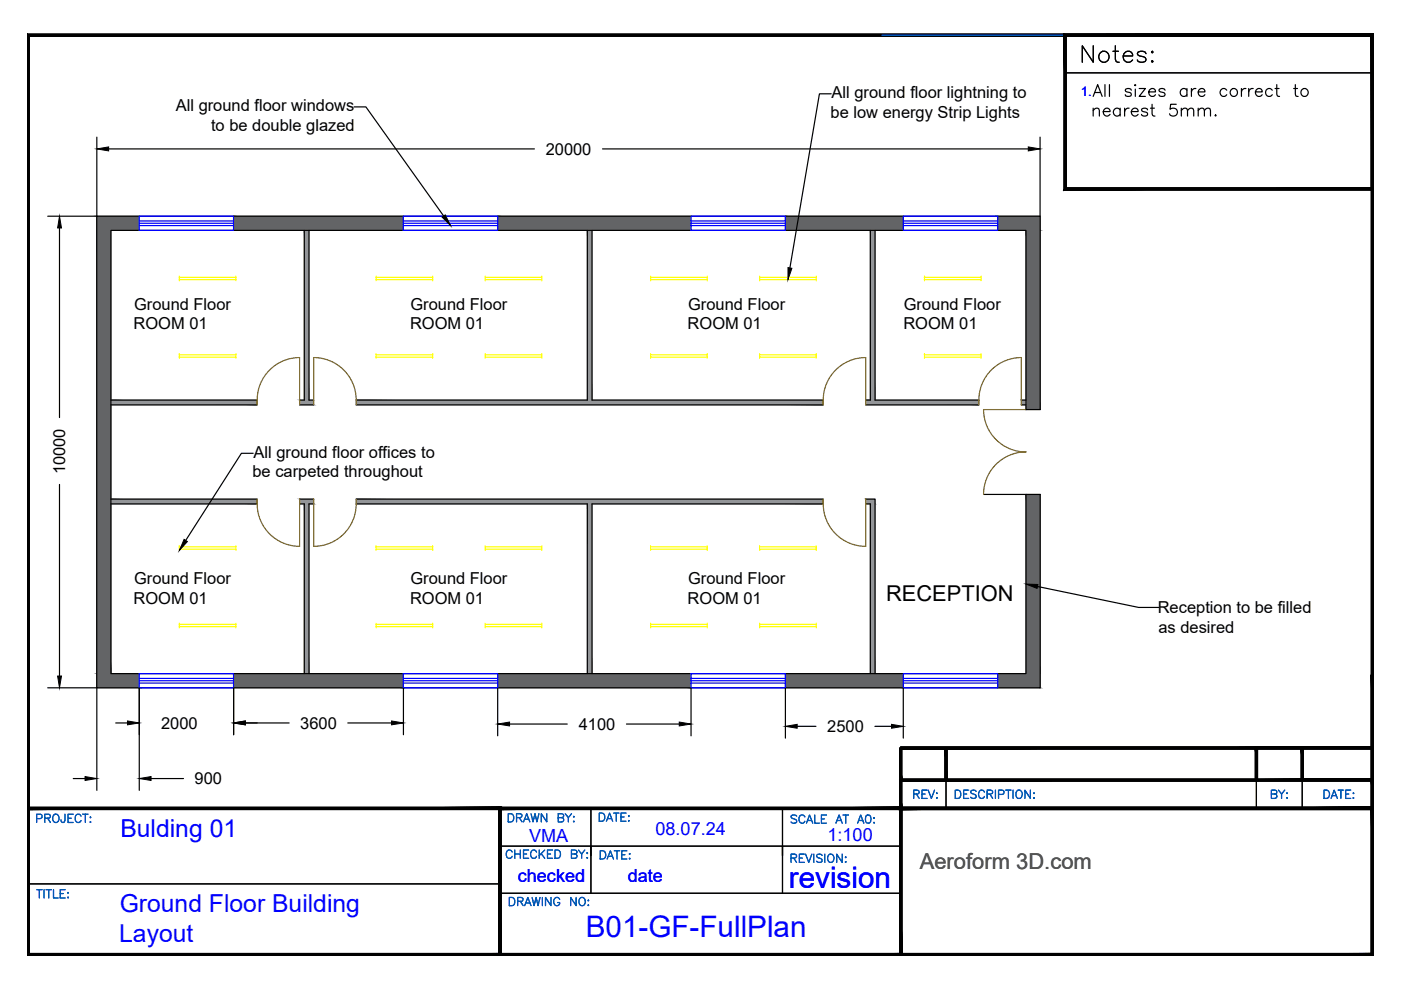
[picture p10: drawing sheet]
<svg xmlns="http://www.w3.org/2000/svg" width="297mm" height="210mm" viewBox="0 0 297 210" stroke-linecap="round" stroke-linejoin="round" font-family="sans-serif">
<defs><g id="words">
<text font-size="7.1" x="228.2" y="14.5">Notes:</text>
<g font-size="6.3" fill="#00f">
<text x="167.3" y="188.2">revision</text>
<text x="124.2" y="198.7">B01-GF-FullPlan</text>
</g>
<g font-size="5.2" fill="#00f">
<text x="25.5" y="177.4">Bulding 01</text>
<text x="25.4" y="193.4">Ground Floor Building</text>
<text x="25.3" y="199.6">Layout</text>
</g>
<g font-size="4.9" fill="#005cb8">
<text x="192.6" y="170.4">REV:</text>
<text x="268.5" y="170.4">BY:</text>
<text x="106.2" y="183.1">CHECKED BY:</text>
</g>
<text font-size="4.7" fill="#545454" x="195" y="184.2">Aeroform 3D.com</text>
<text font-size="4.6" x="187.9" y="127.4">RECEPTION</text>
<text font-size="4.4" fill="#005cb8" x="106.5" y="175.3">DRAWN BY:</text>
<g font-size="3.8" fill="#00f">
<text x="112.2" y="178.6">VMA</text>
<text x="139" y="177">08.07.24</text>
<text x="175.4" y="178.2">1:100</text>
<text x="109.8" y="187.1">checked</text>
<text x="133.1" y="187.1">date</text>
</g>
<g font-size="3.5">
<text x="37.3" y="23.6">All ground floor windows</text>
<text x="176.3" y="20.8">All ground floor lightning to</text>
<text x="44.7" y="27.8">to be double glazed</text>
<text x="176.1" y="25">be low energy Strip Lights</text>
<text x="115.7" y="32.8">20000</text>
<text x="28.4" y="65.6">Ground Floor</text>
<text x="87" y="65.6">Ground Floor</text>
<text x="145.9" y="65.6">Ground Floor</text>
<text x="191.6" y="65.6">Ground Floor</text>
<text x="28.3" y="69.8">ROOM 01</text>
<text x="86.9" y="69.8">ROOM 01</text>
<text x="145.8" y="69.8">ROOM 01</text>
<text x="191.5" y="69.8">ROOM 01</text>
<text x="13.8" y="100.6" transform="rotate(-90 13.8 100.6)">10000</text>
<text x="53.5" y="101.2">be carpeted throughout</text>
<text x="53.8" y="97">All ground floor offices to</text>
<text x="28.4" y="123.9">Ground Floor</text>
<text x="87" y="123.9">Ground Floor</text>
<text x="145.9" y="123.9">Ground Floor</text>
<text x="28.3" y="128.1">ROOM 01</text>
<text x="86.9" y="128.1">ROOM 01</text>
<text x="145.8" y="128.1">ROOM 01</text>
<text x="245.5" y="130.1">Reception to be filled</text>
<text x="245.6" y="134.2">as desired</text>
<text x="34.2" y="154.5">2000</text>
<text x="63.6" y="154.5">3600</text>
<text x="122.7" y="154.7">4100</text>
<text x="175.4" y="155.2">2500</text>
<text x="41.3" y="166.3">900</text>
</g>
<text font-size="2.8" fill="#00f" x="229.2" y="20.4">1.</text>
</g></defs>
<!-- layer: hatch -->
<g fill="#636466" stroke="#636466" stroke-width=".21">
<path d="M211.5 45.8l9 3v-3zM211.5 45.8l9 3h-9z"/>
<path d="M166.5 45.8l25 3v-3zM166.5 45.8l25 3h-25z"/>
<path d="M105.5 45.8l41 3v-3zM105.5 45.8l41 3h-41z"/>
<path d="M49.5 45.8l36 3v-3zM49.5 45.8l36 3h-36z"/>
<path d="M20.5 45.8l9 3v-3zM20.5 45.8l9 3h-9z"/>
<path d="M217.5 48.8l3 38v-38zM217.5 48.8l3 38h-3z"/>
<path d="M217.5 104.8l3 38v-38zM217.5 104.8l3 38h-3z"/>
<path d="M20.5 48.8l3 94v-94zM20.5 48.8l3 94h-3z"/>
<path d="M211.5 142.8l9 3v-3zM211.5 142.8l9 3h-9z"/>
<path d="M166.5 142.8l25 3v-3zM166.5 142.8l25 3h-25z"/>
<path d="M105.5 142.8l41 3v-3zM105.5 142.8l41 3h-41z"/>
<path d="M49.5 142.8l36 3v-3zM49.5 142.8l36 3h-36z"/>
<path d="M20.5 142.8l9 3v-3zM20.5 142.8l9 3h-9z"/>
</g>
<!-- layer: ext walls -->
<path d="M20.5 45.8h200v41h-3v-38h-194v94h194v-38h3v41h-200z" fill="none" stroke="#000" stroke-width=".25"/>
<!-- layer: hatch -->
<g fill="#939598" stroke="#939598" stroke-width=".21">
<path d="M184.5 48.8l1 36v-36zM184.5 48.8l1 36h-1z"/>
<path d="M124.5 48.8l1 36v-36zM124.5 48.8l1 36h-1z"/>
<path d="M64.5 48.8l1 36v-36zM64.5 48.8l1 36h-1z"/>
<path d="M216.5 84.8l1 1v-1zM216.5 84.8l1 1h-1z"/>
<path d="M183.5 84.8l24 1v-1zM183.5 84.8l24 1h-24z"/>
<path d="M75.5 84.8l99 1v-1zM75.5 84.8l99 1h-99z"/>
<path d="M63.5 84.8l3 1v-1zM63.5 84.8l3 1h-3z"/>
<path d="M23.5 84.8l31 1v-1zM23.5 84.8l31 1h-31z"/>
<path d="M183.5 105.8l2 1v-1zM183.5 105.8l2 1h-2z"/>
<path d="M75.5 105.8l99 1v-1zM75.5 105.8l99 1h-99z"/>
<path d="M63.5 105.8l3 1v-1zM63.5 105.8l3 1h-3z"/>
<path d="M23.5 105.8l31 1v-1zM23.5 105.8l31 1h-31z"/>
<path d="M184.5 106.8l1 36v-36zM184.5 106.8l1 36h-1z"/>
<path d="M124.5 106.8l1 36v-36zM124.5 106.8l1 36h-1z"/>
<path d="M64.5 106.8l1 36v-36zM64.5 106.8l1 36h-1z"/>
</g>
<!-- layer: int walls -->
<g fill="none" stroke="#000" stroke-width=".25">
<path d="M64.5 48.8v36h-1M65.5 48.8v36h1M124.5 48.8v36h-49M125.5 48.8v36h49M184.5 48.8v36h-1M185.5 48.8v36h22M23.5 84.8h31M23.5 85.8h31M63.5 85.8h3M75.5 85.8h99M183.5 85.8h24M216.5 84.8h1"/>
<path d="M216.5 85.8h1M23.5 105.8h31M23.5 106.8h31M63.5 106.8h1v36M63.5 105.8h3M66.5 106.8h-1v36M75.5 106.8h49v36M75.5 105.8h99M174.5 106.8h-49v36M183.5 105.8h2v37M183.5 106.8h1v36M208.5 104.8h9"/>
</g>
<!-- layer: doors -->
<g fill="none" stroke="#957000" stroke-width=".25">
<path d="M63.5 75.8v10M63.5 75.8a9 9 0 0 0-9 9M66.5 75.8v10M66.5 75.8a9.1 9.1 0 0 1 9 10M183.5 75.8v10M183.5 75.8a9.1 9.1 0 0 0-9 10M216.5 75.8v10M216.5 75.8a9.1 9.1 0 0 0-9 10M54.5 84.8v1M217.5 86.8h-9a9 9 0 0 0 9 9 9 9 0 0 0-9 9M54.5 105.8v1M54.5 106.8a9 9 0 0 0 9 9"/>
<path d="M63.5 105.8v10M66.5 105.8v10a9.1 9.1 0 0 0 9-10M174.5 105.8a9.1 9.1 0 0 0 9 10v-10"/>
</g>
<!-- layer: windows -->
<g fill="none" stroke="#00f" stroke-width=".25">
<path d="M29.5 45.8h20v3h-20zM29.5 47.3h20M29.5 47.8h20M29.5 46.8h20M85.5 45.8h20v3h-20zM85.5 47.3h20M85.5 47.8h20M85.5 46.8h20M146.5 45.8h20v3h-20zM146.5 47.3h20M146.5 47.8h20M146.5 46.8h20"/>
<path d="M191.5 45.8h20v3h-20zM191.5 47.3h20M191.5 47.8h20M191.5 46.8h20M29.5 142.8h20v3h-20zM29.5 144.3h20M29.5 143.8h20M29.5 144.8h20M85.5 142.8h20v3h-20zM85.5 144.3h20M85.5 143.8h20M85.5 144.8h20"/>
<path d="M146.5 142.8h20v3h-20zM146.5 144.3h20M146.5 143.8h20M146.5 144.8h20M191.5 142.8h20v3h-20zM191.5 144.3h20M191.5 143.8h20M191.5 144.8h20"/>
</g>
<!-- layer: lights -->
<g fill="none" stroke="#ff0" stroke-width=".25">
<path d="M38 58.5v1M38 59.3h12M38 58.8h12M50 58.5v1M79.7 59.3h12M79.7 58.8h12M79.7 58.5v1M91.7 58.5v1M102.9 59.3h12M102.9 58.8h12M102.9 58.5v1M114.9 58.5v1"/>
<path d="M137.9 59.3h12M137.9 58.8h12M137.9 58.5v1M149.9 58.5v1M161.1 59.3h12M161.1 58.8h12M161.1 58.5v1M173.1 58.5v1M196 59.3h12M196 58.8h12M196 58.5v1M208 58.5v1"/>
<path d="M38 75.7h12M38 75.2h12M38 75v1M50 75v1M79.7 75.7h12M79.7 75.2h12M79.7 75v1M91.7 75v1M102.9 75.7h12M102.9 75.2h12M102.9 75v1M114.9 75v1"/>
<path d="M137.9 75.7h12M137.9 75.2h12M137.9 75v1M149.9 75v1M161.1 75.7h12M161.1 75.2h12M161.1 75v1M173.1 75v1M196 75.7h12M196 75.2h12M196 75v1M208 75v1"/>
<path d="M38 115.7v1M38 115.9h12M38 116.5h12M50 115.7v1M79.7 115.7v1M79.7 115.9h12M79.7 116.5h12M91.7 115.7v1M102.9 115.7v1M102.9 115.9h12M102.9 116.5h12M114.9 115.7v1"/>
<path d="M137.9 115.7v1M137.9 115.9h12M137.9 116.5h12M149.9 115.7v1M161.1 115.7v1M161.1 115.9h12M161.1 116.5h12M173.1 115.7v1M38 132.1v1M38 132.4h12M38 132.9h12M50 132.1v1"/>
<path d="M79.7 132.1v1M79.7 132.4h12M79.7 132.9h12M91.7 132.1v1M102.9 132.1v1M102.9 132.4h12M102.9 132.9h12M114.9 132.1v1M137.9 132.1v1M137.9 132.4h12M137.9 132.9h12M149.9 132.1v1"/>
<path d="M161.1 132.1v1M161.1 132.4h12M161.1 132.9h12M173.1 132.1v1"/>
</g>
<!-- layer: 0 -->
<path d="M6 7.5h285v163.9h-285z" fill="none" stroke="#000" stroke-width=".21"/>
<!-- layer: YS-TITLEBLOCK-BORDERS -->
<g fill="#000" stroke="#000" stroke-width=".21">
<path d="M5.7 7.2l.5 .5 285-.5zM6.2 7.7l285-.5-.5 .5zM291.2 7.2l-.5 .5 .5 194.9zM290.7 7.7l.5 194.9-.5-.4zM5.7 202.6h285.5l-.5-.4zM5.7 202.6l.5-.4h284.5zM5.7 7.2v195.4l.5-.4zM5.7 7.2l.5 .5v194.5z"/>
<path d="M5.7 7.2l.5 .5 285-.5zM6.2 7.7l285-.5-.5 .5zM291.2 7.2l-.5 .5 .5 194.9zM290.7 7.7l.5 194.9-.5-.4zM5.7 202.6h285.5l-.5-.4zM5.7 202.6l.5-.4h284.5zM5.7 7.2v195.4l.5-.4zM5.7 7.2l.5 .5v194.5z"/>
<path d="M225.6 7.2l.5 .5 65.1-.5zM226.1 7.7l65.1-.5-.5 .5zM291.2 7.2l-.5 .5 .5 32.6zM290.7 7.7l.5 32.6-.5-.5zM225.6 40.3h65.6l-.5-.5zM225.6 40.3l.5-.5h64.6zM225.6 7.2v33.1l.5-.5zM225.6 7.2l.5 .5v32.1z"/>
<path d="M225.6 7.2l.5 .5 65.1-.5zM226.1 7.7l65.1-.5-.5 .5zM291.2 7.2l-.5 .5 .5 32.6zM290.7 7.7l.5 32.6-.5-.5zM225.6 40.3h65.6l-.5-.5zM225.6 40.3l.5-.5h64.6zM225.6 7.2v33.1l.5-.5zM225.6 7.2l.5 .5v32.1z"/>
<path d="M191 158.3v.5l100-.5zM191 158.8l100-.5v.5z"/>
<path d="M191 158.3v.5l100-.5zM191 158.8l100-.5v.5z"/>
<path d="M190.7 171.1l.5 .6 100-.6zM191.2 171.7l100-.6-.5 .6zM291.2 171.1l-.5 .6 .5 30.9zM290.7 171.7l.5 30.9-.5-.4zM190.7 202.6h100.5l-.5-.4zM190.7 202.6l.5-.4h99.5zM190.7 171.1v31.5l.5-.4zM190.7 171.1l.5 .6v30.5z"/>
<path d="M190.7 158.6v6.8h.5zM190.7 158.6h.5v6.8z"/>
<path d="M190.7 171.1l.5 .6 100-.6zM191.2 171.7l100-.6-.5 .6zM291.2 171.1l-.5 .6 .5 30.9zM290.7 171.7l.5 30.9-.5-.4zM190.7 202.6h100.5l-.5-.4zM190.7 202.6l.5-.4h99.5zM190.7 171.1v31.5l.5-.4zM190.7 171.1l.5 .6v30.5z"/>
<path d="M190.7 158.6v6.8h.5zM190.7 158.6h.5v6.8z"/>
<path d="M190.7 165.4l.5 5.7v-5.7zM190.7 165.4l.5 5.7-.5 .6zM191.2 171.1l-.5 .6 100-.6zM190.7 171.7l100-.6 .5 .6zM290.7 165.6v5.5l.5 .6zM290.7 165.6l.5-.4v6.5zM191 165.6h99.7l.5-.4zM191 165.2h100.2l-100.2 .4z"/>
<path d="M190.7 165.4l.5 5.7v-5.7zM190.7 165.4l.5 5.7-.5 .6zM191.2 171.1l-.5 .6 100-.6zM190.7 171.7l100-.6 .5 .6zM290.7 165.6v5.5l.5 .6zM290.7 165.6l.5-.4v6.5zM191 165.6h99.7l.5-.4zM191 165.2h100.2l-100.2 .4z"/>
<path d="M200.3 158.6v6.8h.5zM200.3 158.6h.5v6.8z"/>
<path d="M200.3 158.6v6.8h.5zM200.3 158.6h.5v6.8z"/>
<path d="M266.1 158.6v6.8h.5zM266.1 158.6h.5v6.8z"/>
<path d="M266.1 158.6v6.8h.5zM266.1 158.6h.5v6.8z"/>
<path d="M275.8 158.6v6.8h.6zM275.8 158.6h.6v6.8z"/>
<path d="M275.8 158.6v6.8h.6zM275.8 158.6h.6v6.8z"/>
<path d="M290.7 143.1v22.3h.5zM290.7 143.1h.5v22.3z"/>
<path d="M290.7 143.1v22.3h.5zM290.7 143.1h.5v22.3z"/>
<path d="M105.7 171.7v30.7h.5zM105.7 171.7l.5-.6v31.3zM6.2 171.7h99.5l.5-.6zM5.7 171.1h100.5l-100 .6zM5.7 171.1l.5 31.1v-30.5zM5.7 171.1l.5 31.1-.5 .4zM6.2 202.2l-.5 .4 100.3-.4zM5.7 202.6l100.3-.4v.4z"/>
<path d="M105.7 171.7v30.7h.5zM105.7 171.7l.5-.6v31.3zM6.2 171.7h99.5l.5-.6zM5.7 171.1h100.5l-100 .6zM5.7 171.1l.5 31.1v-30.5zM5.7 171.1l.5 31.1-.5 .4zM6.2 202.2l-.5 .4 100.3-.4zM5.7 202.6l100.3-.4v.4z"/>
<path d="M190.7 171.7v30.7h.5zM190.7 171.7l.5-.6v31.3zM106.2 171.7h84.5l.5-.6zM105.7 171.1h85.5l-85 .6zM105.7 171.1l.5 31.1v-30.5zM105.7 171.1l.5 31.1-.5 .4zM105.7 202.6l85.3-.4h-84.8zM105.7 202.6l85.3-.4v.4z"/>
<path d="M190.7 171.7v30.7h.5zM190.7 171.7l.5-.6v31.3zM106.2 171.7h84.5l.5-.6zM105.7 171.1h85.5l-85 .6zM105.7 171.1l.5 31.1v-30.5zM105.7 171.1l.5 31.1-.5 .4zM105.7 202.6l85.3-.4h-84.8zM105.7 202.6l85.3-.4v.4z"/>
</g>
<path d="M225.8 15.4h65.2M106 179.4h85M125.3 171.4v18M165.9 171.4v18M191 171.4h100M266.4 165.4v6M276.1 165.4v6M6 187.4h100M106 189.4h85" fill="none" stroke="#000" stroke-width=".25"/>
<!-- layer: YS-TITLEBLOCK-TEXT-NONEDITABLE -->
<g fill="none" stroke="#005cb8" stroke-width=".25">
<path d="M7.8 173.6h.7a.47 .47 0 0 0 .4-.5 .47 .47 0 0 0-.4-.5h-.7v1.8M9.5 173.5l1-.1 .2-.3-.1-.3-.3-.2h-.8v1.8M10.1 173.5l.6 .9M11.3 172.9a.8 .8 0 0 1 1.2 .1 .8 .8 0 0 1-.2 1.1 .8 .8 0 0 1-1.1-.1 .8 .8 0 0 1 .1-1.1zM13.8 172.6l-.1 1.6-.3 .2-.3-.1-.2-.5M14.4 173.5h.7M15.5 172.6h-1.1v1.8h1.1M17.2 173.1a.64 .64 0 0 0-.8-.5 .64 .64 0 0 0-.5 .7 .72 .72 0 0 0 .3 .9 .72 .72 0 0 0 .9-.1l.1-.1M17.5 172.6h1.2M18.1 172.6v1.8M19.1 173.3h.2zM19.1 174.3h.2z"/>
<path d="M127.1 172.4h.6a.93 .93 0 0 1 .6 .9 .93 .93 0 0 1-.6 .8h-.6zM128.6 174.1l.6-1.7 .7 1.7M128.8 173.6h.8M130.1 172.4h1.1M130.7 172.4v1.7M131.7 173.2h.6M132.7 172.4h-1v1.7h1M133.3 173v.1zM133.3 174v.1zM168.9 173a.69 .69 0 0 0-1.2 .2l.2 .3 .8 .3a.39 .39 0 0 1 0 .6 .82 .82 0 0 1-1-.1M170.6 173.2a.65 .65 0 0 0-.7-.4 .65 .65 0 0 0-.5 .7v.4a.65 .65 0 0 0 .5 .6 .65 .65 0 0 0 .7-.4M171 174.5l.6-1.7 .7 1.7"/>
<path d="M171.2 174h.9M172.7 172.8v1.7h1M174.2 173.6h.6M175.2 172.8h-1v1.7h1M177.2 174.5l.7-1.7 .7 1.7M177.5 174h.8M178.7 172.8h1.2M179.3 172.8v1.7M181.8 174.5l.7-1.7 .7 1.7M182.1 174h.8M183.7 172.9a.59 .59 0 0 1 .9 .2 .87 .87 0 0 1-.6 1.4 1.13 1.13 0 0 1-.3-1.6zM185.2 173.5h.2z"/>
<path d="M185.3 174.4v.1zM202.5 167.5h.6a.95 .95 0 0 1 .6 .9 .95 .95 0 0 1-.6 .9h-.6zM204.3 168.4h.7M205.4 167.5h-1.1v1.8h1.1M207 167.8a.65 .65 0 0 0-.7-.3 .65 .65 0 0 0-.5 .5l.2 .2 .8 .3 .2 .5a.76 .76 0 0 1-1.2 0M208.7 168a.64 .64 0 0 0-.7-.5 .64 .64 0 0 0-.5 .7 .72 .72 0 0 0 .2 .9 .72 .72 0 0 0 .9-.1l.1-.1M209.3 168.4l1-.1 .2-.3-.1-.3-.3-.2h-.8v1.8M209.9 168.4l.6 .9M211.1 167.5v1.8M211.7 168.4h1l.2-.3-.1-.4-.3-.2h-.8v1.8M213.2 167.5h1.2M213.8 167.5v1.8"/>
<path d="M214.8 167.5v1.8M215.5 167.8a.8 .8 0 0 1 1.2 .1 .8 .8 0 0 1-.1 1.1 .72 .72 0 0 1-1 .1 .72 .72 0 0 1-.2-.9zM218.5 167.5v1.8l-1.2-1.8v1.8M219.1 168.2h.2zM219.1 169.2h.2zM280.7 167.5h.6a.95 .95 0 0 1 .6 .9 .95 .95 0 0 1-.6 .9h-.6zM282.2 169.3l.7-1.8 .6 1.8M282.5 168.7h.8M283.7 167.5h1.2M284.3 167.5v1.8M285.3 168.4h.7M286.4 167.5h-1.1v1.8h1.1"/>
<path d="M286.9 168.2h.1zM286.9 169.2h.1zM7.8 188.6h1.1M8.3 188.6v1.8M9.4 188.6v1.8M9.8 188.6h1.1M10.4 188.6v1.8M11.3 188.6v1.8h1M12.8 189.5h.6M13.8 188.6h-1v1.8h1M14.4 189.3h.1zM14.4 190.3h.1z"/>
<path d="M108 190.3h.6a.93 .93 0 0 1 .6 .8 .93 .93 0 0 1-.6 .9h-.6zM109.7 191.1l1-.1 .2-.2-.1-.3-.3-.2h-.8v1.7M110.3 191.1l.6 .9M111.3 192l.6-1.7 .7 1.7M111.5 191.4h.8M112.8 190.3l.4 1.7 .5-1.7 .4 1.7 .4-1.7M115 190.3v1.7M116.8 190.3v1.7l-1.1-1.7v1.7M118.7 190.7a.65 .65 0 0 0-.8-.4 .65 .65 0 0 0-.5 .6v.5a.63 .63 0 0 0 .6 .6 .63 .63 0 0 0 .7-.6h-.5M122.2 190.3v1.7l-1.2-1.7v1.7M122.9 190.5a.64 .64 0 0 1 .7-.2 .64 .64 0 0 1 .5 .6v.5a.67 .67 0 0 1-.7 .6 .67 .67 0 0 1-.7-.6zM124.7 190.9v.1z"/>
<path d="M124.7 191.9v.1zM127.3 180.4h.5a.92 .92 0 0 1 .6 .9 .92 .92 0 0 1-.6 .8h-.5zM128.7 182.1l.7-1.7 .7 1.7M129 181.6h.8M130.2 180.4h1.2M130.8 180.4v1.7M131.8 181.2h.7M132.9 180.4h-1.1v1.7h1.1M133.4 181.1h.2zM133.4 182h.2zM167.7 181.9h1l.2-.3-.1-.3-.3-.2h-.8v1.8M168.3 181.9l.6 1"/>
<path d="M169.5 181.9h.6M170.6 181.1h-1.1v1.8h1.1M170.8 181.1l.7 1.8 .6-1.8M172.6 181.1v1.8M174.3 181.3a.65 .65 0 0 0-.6-.2 .65 .65 0 0 0-.6 .4l.2 .3 .8 .3 .2 .5a.76 .76 0 0 1-1.2 0M174.9 181.1v1.8M175.6 181.3a.8 .8 0 0 1 1.2 .2 .8 .8 0 0 1-.2 1.1 .8 .8 0 0 1-1.1-.1 .8 .8 0 0 1 .1-1.2zM178.6 181.1v1.8l-1.2-1.8v1.8M179.2 182.8h.2zM179.3 181.7v.2z"/>
</g>
<!-- layer: YS-TITLEBLOCK-BORDERS -->
<path d="M187 7.5h100M106 171.4h35.7" fill="none" stroke="#005cb8" stroke-width=".25"/>
<!-- layer: 0 -->
<g fill="#000" stroke="#000" stroke-width=".21">
<path d="M20.5 31.6l2.5-.4v.8zM218 31.2l2.5 .4-2.5 .4zM12.6 45.8l.4 2.5h-.8zM93.7 46l.7-.4 1.1 2.2zM167.1 56.7l.8 .2-.8 2.4zM39 114.4l.7 .4-1.7 1.9zM217.5 123.8l2.5 .1-.1 .8zM12.2 143.3h.8l-.4 2.5zM27 152.9l2.5 .4-2.5 .4zM49.5 153.3l2.5-.4v.8zM83 152.9l2.5 .4-2.5 .4zM105.5 153.5l2.5-.4v.8z"/>
<path d="M144 153.1l2.5 .4-2.5 .4zM166.5 154l2.5-.4v.8zM189 153.6l2.5 .4-2.5 .4zM18 164.6l2.5 .5-2.5 .4zM29.5 165.1l2.5-.5v.9z"/>
</g>
<g fill="none" stroke="#000" stroke-width=".25">
<path d="M176.2 19.9h-2.5l-6.2 36.9M232.1 19.6h1.2M234.3 17.9v2.5M235.2 17.9v2.5M239.9 19.1a.74 .74 0 0 0-1.3 0 1.27 1.27 0 0 0 1.2 .6l.1 .4a.74 .74 0 0 1-1.3 0M240.7 17.9v.3l-.1-.1zM240.7 18.9v1.5M241.5 18.8h1.3l-1.3 1.6h1.3M243.6 19.5h1.4a.73 .73 0 0 0-.9-.8 .73 .73 0 0 0-.5 1 .76 .76 0 0 0 .5 .7 .76 .76 0 0 0 .9-.3M247 19.1a.76 .76 0 0 0-1.3 0 1.36 1.36 0 0 0 1.2 .6l.1 .4a.76 .76 0 0 1-1.3 0M251.7 19.1a.79 .79 0 0 0-1.2-.1 .79 .79 0 0 0 0 1.2 .79 .79 0 0 0 1.2-.1M251.7 18.8v1.6"/>
<path d="M252.6 18.8v1.6M253.6 18.8a.82 .82 0 0 0-1 .7M254 19.5h1.5a.73 .73 0 0 0-.9-.8 .73 .73 0 0 0-.6 1 .76 .76 0 0 0 .6 .7 .76 .76 0 0 0 .9-.3M260.1 19.1a.79 .79 0 0 0-1.2-.1 .79 .79 0 0 0 0 1.2 .79 .79 0 0 0 1.2-.1M263.2 18.8v1.6M264.2 18.8a.82 .82 0 0 0-1 .7M264.8 18.8v1.6M265.7 18.8a.82 .82 0 0 0-.9 .7M266.2 19.5h1.4a.77 .77 0 0 0-1.1-.7 .77 .77 0 0 0-.2 1.3 .75 .75 0 0 0 1.3 0M269.7 19.1a.79 .79 0 0 0-1.1-.1 .79 .79 0 0 0 0 1.2 .79 .79 0 0 0 1.1-.1M270.3 18.8h.9M270.7 17.9v2.1l.1 .3 .5 .1"/>
<path d="M274.3 18.8h.8M274.6 17.9v2.1l.1 .3 .5 .1M20.5 29.1v16.7M23 31.6h90.3M75.1 22.7h2.5l16.5 23.1M127.7 31.6h90.3M220.5 29.1v16.7M231.8 20.4l.9-2.5 1 2.5M231.8 23.4l.6-.5 .6 .2 .1 1.5M231.8 22.9v1.7M233.9 23.7h1.5a.77 .77 0 0 0-1.1-.7 .77 .77 0 0 0-.3 1.2 .75 .75 0 0 0 1.4 0M237.5 23.3a.8 .8 0 0 0-1.2-.1 .8 .8 0 0 0 0 1.2 .8 .8 0 0 0 1.2-.2"/>
<path d="M237.5 22.9v1.7M238.4 22.9v1.7M239.4 22.9a.82 .82 0 0 0-1 .8M239.9 23.7h1.4a.77 .77 0 0 0-1.1-.7 .77 .77 0 0 0-.2 1.2 .76 .76 0 0 0 1.3 0M243.3 23.3a.74 .74 0 0 0-1.3 0 1.27 1.27 0 0 0 1.2 .6l.1 .3a.74 .74 0 0 1-1.3 0M243.9 22.9h.9M244.3 22.1v2l.1 .4 .5 .1M249.4 22.1h-1.2l-.1 1.1a.89 .89 0 0 1 1.3-.1 .89 .89 0 0 1-.1 1.4 .89 .89 0 0 1-1.3-.4M250.5 23.4l.6-.5 .6 .2 .1 1.5M250.5 22.9v1.7M251.8 23.4l.6-.5 .6 .2 .1 1.5M254 23.4l.6-.5 .6 .2 .2 1.5"/>
<path d="M254 22.9v1.7M255.4 23.4l.5-.5 .6 .2 .1 1.5M257.6 24.5h.3l-.2 .1zM10.1 45.8h10.4M12.6 48.3v40.2M53.7 96.1h-2.5l-11.8 18.5M12.6 102.7v40.6M220 124.3l21.4 4.5h4.3M10.1 145.8h10.4M20.5 145.9v21.7M24.5 153.3h2.5M29.5 145.9v21.7"/>
<path d="M49.5 145.9v9.9M52 153.3h9.3M73.7 153.3h9.3M85.5 145.9v9.9M105.5 145.9v10.1M108 153.5h12.3M132.8 153.5h11.2M146.5 145.9v10.1M166.5 145.9v10.6M169 154h4M185.5 154h3.5M191.5 145.9v10.6"/>
<path d="M15.5 165.1h2.5M32 165.1h6.9"/>
<circle cx="261.6" cy="19.6" r=".83"/>
<circle cx="276.6" cy="19.6" r=".83"/>
</g>
<use href="#words"/>
</svg>
